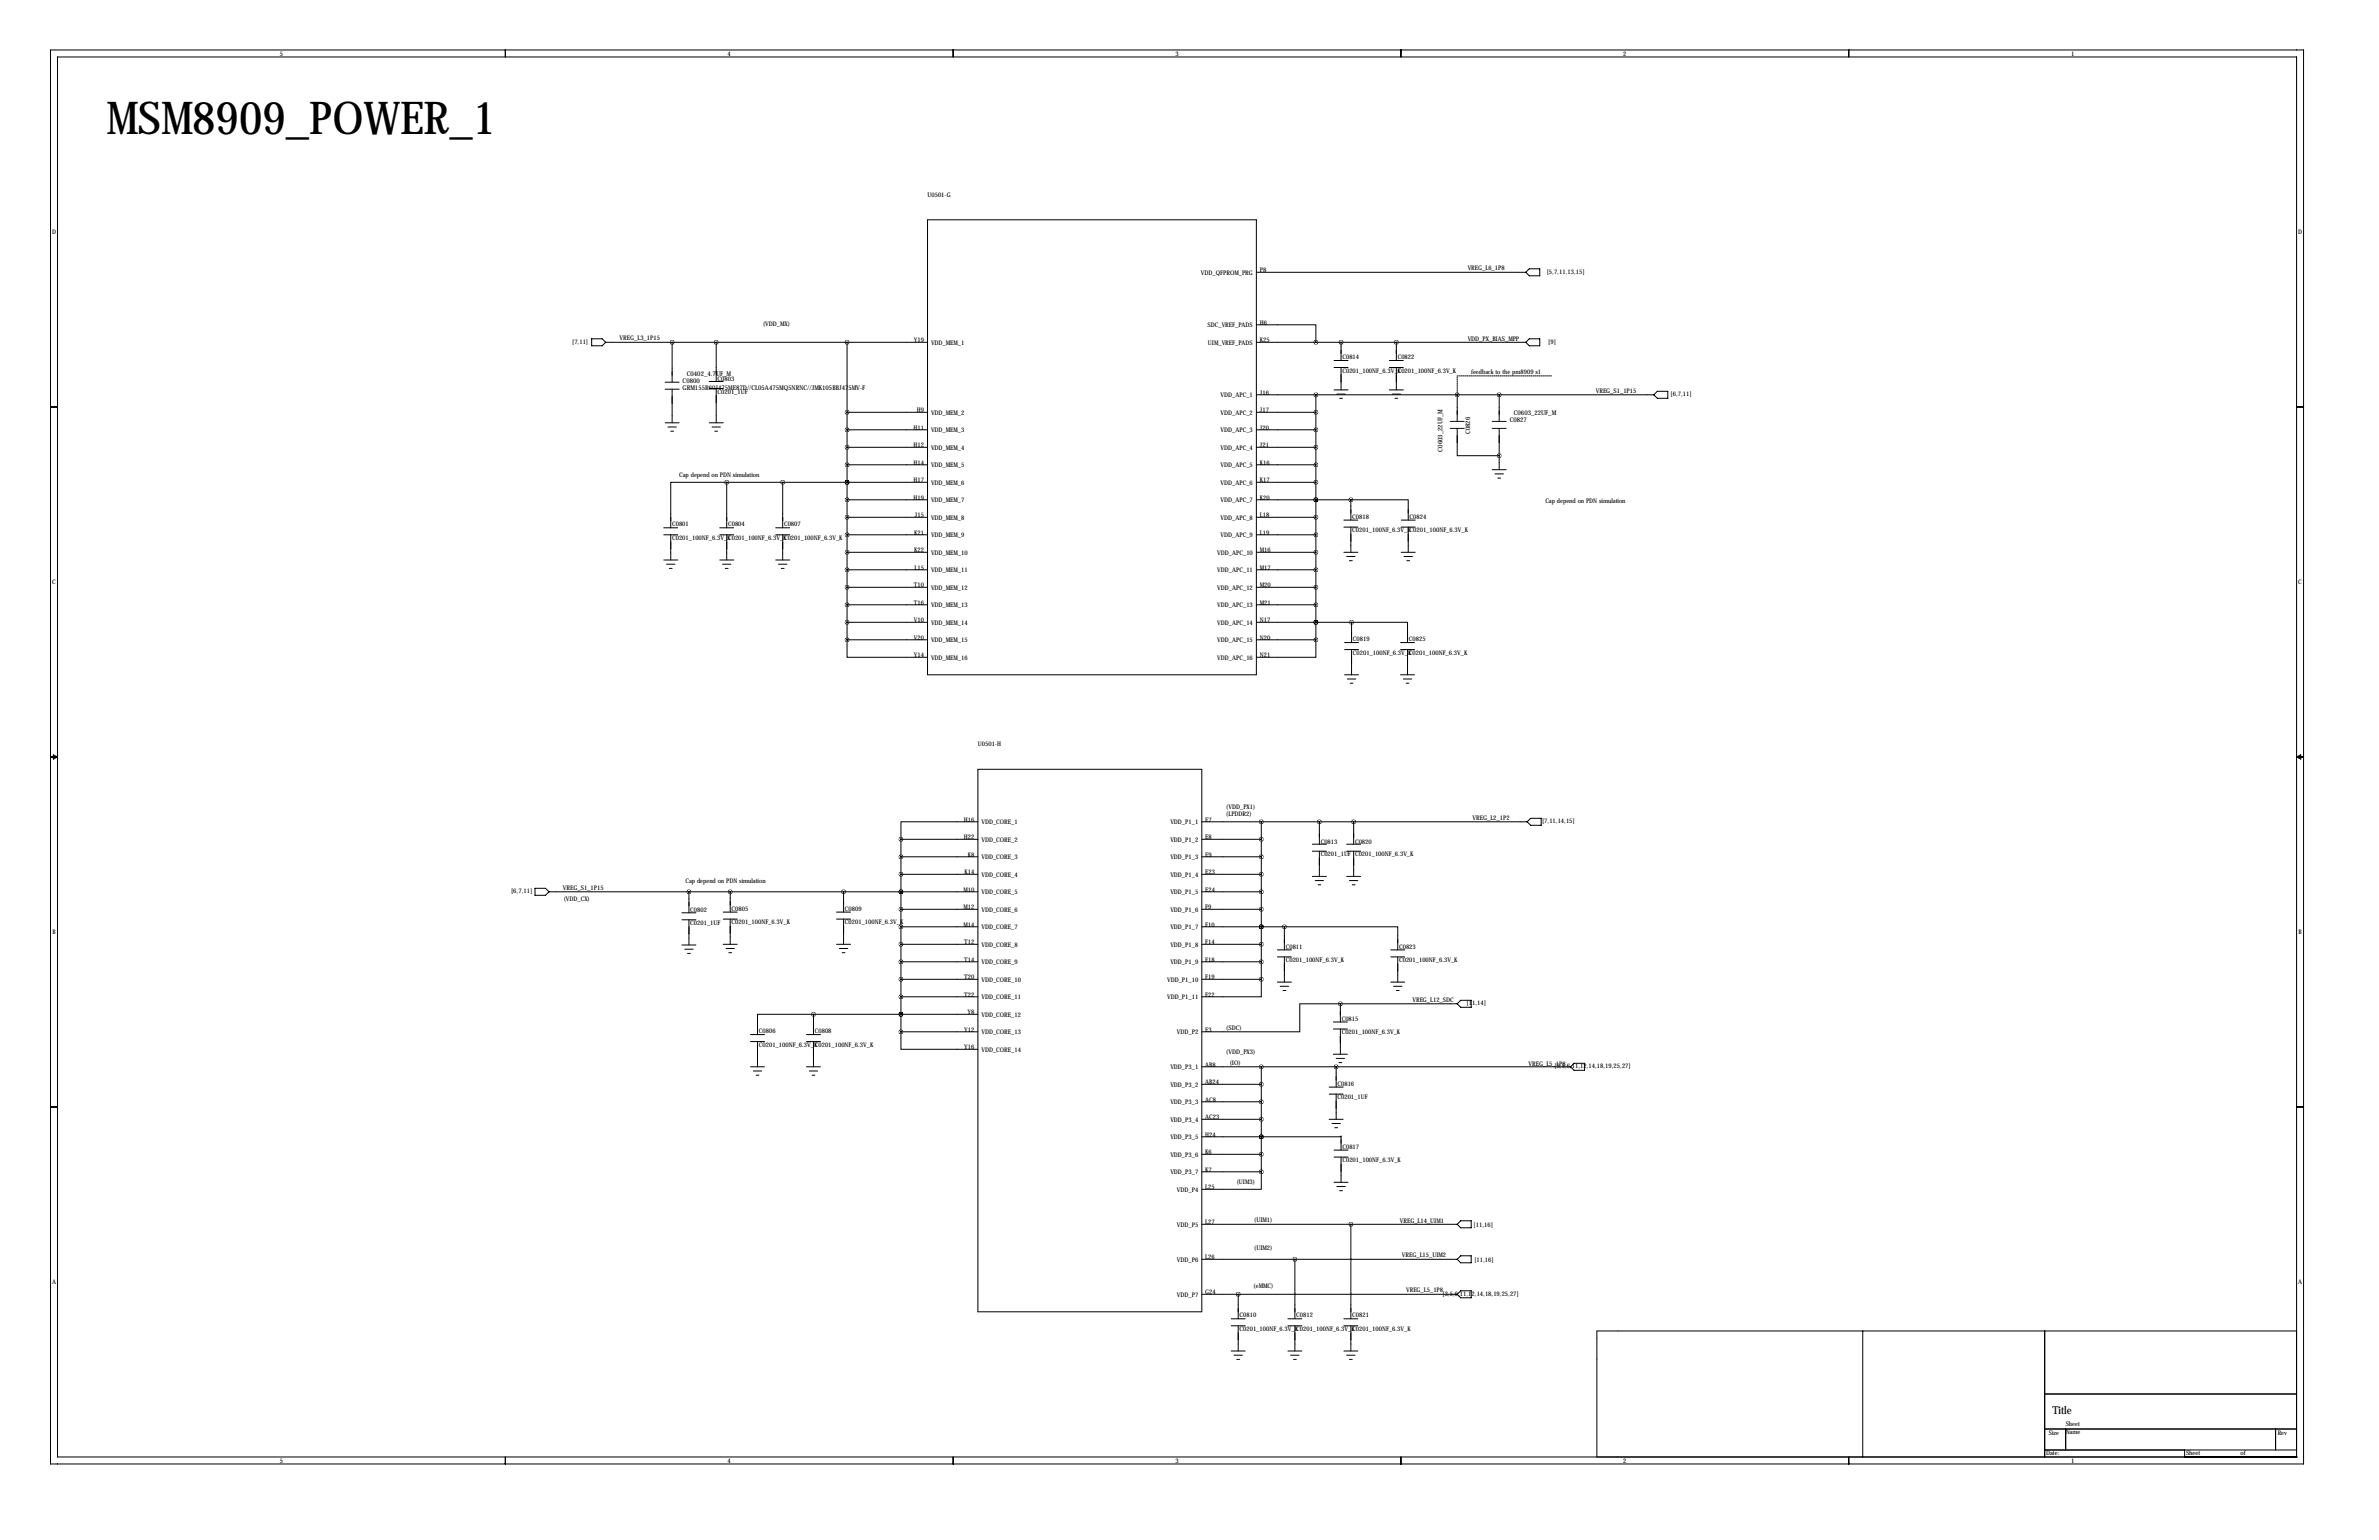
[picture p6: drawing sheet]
<svg xmlns="http://www.w3.org/2000/svg" width="864mm" height="559mm" viewBox="0 0 864 559" stroke-linecap="round" stroke-linejoin="round" font-family="sans-serif">
<defs><g id="words">
<text font-size="16.5" x="38.7" y="48.7">MSM8909_POWER_1</text>
<text font-size="4" x="745" y="512.9">Title</text>
<g font-size="2.4">
<text x="249.3" y="136.3">C0402_4.7UF_M</text>
<text x="247.8" y="138.9">C0800</text>
<text x="247.8" y="141.4">GRM155R60J475ME87D//CL05A475MQ5NRNC//JMK105BBJ475MV-F</text>
<text x="548" y="153.2">C0827</text>
<text x="549.6" y="150.5">C0603_22UF_M</text>
<text x="533.7" y="157.5" transform="rotate(-90 533.7 157.5)">C0826</text>
<text x="523.6" y="163.8" transform="rotate(-90 523.6 163.8)">C0603_22UF_M</text>
</g>
<g font-size="2.3">
<text x="101.6" y="20.2">5</text>
<text x="264.1" y="20.2">4</text>
<text x="426.7" y="20.2">3</text>
<text x="589.2" y="20.2">2</text>
<text x="751.8" y="20.2">1</text>
<text x="336.7" y="71.4">U0501-G</text>
<text x="18.9" y="85">D</text>
<text x="834.2" y="85">D</text>
<text x="436" y="99.6">VDD_QFPROM_PRG</text>
<text x="457.4" y="98.8">P8</text>
<text x="532.8" y="98">VREG_L6_1P8</text>
<text x="561.5" y="99.4">[5,7,11,13,15]</text>
<text x="277" y="118.4">(VDD_MX)</text>
<text x="438.3" y="118.7">SDC_VREF_PADS</text>
<text x="457.4" y="117.9">H6</text>
<text x="207.7" y="124.8">[7,11]</text>
<text x="224.9" y="123.4">VREG_L3_1P15</text>
<text x="331.7" y="124.2">Y19</text>
<text x="338" y="125">VDD_MEM_1</text>
<text x="438.5" y="125">UIM_VREF_PADS</text>
<text x="457.4" y="124.2">K25</text>
<text x="532.8" y="123.7">VDD_PX_BIAS_MPP</text>
<text x="562" y="124.8">[9]</text>
<text x="487.3" y="130.3">C0814</text>
<text x="507.4" y="130.3">C0822</text>
<text x="487.3" y="135.2">C0201_100NF_6.3V_K</text>
<text x="507.4" y="135.2">C0201_100NF_6.3V_K</text>
<text x="534.1" y="135.6">feedback to the pm8909 s1</text>
<text x="260.5" y="138.2">C0803</text>
<text x="260.5" y="142.8">C0201_1UF</text>
<text x="457.4" y="143.3">J16</text>
<text x="579.3" y="142.5">VREG_S1_1P15</text>
<text x="606.4" y="143.9">[6,7,11]</text>
<text x="332.8" y="149.6">H9</text>
<text x="443.1" y="144.1">VDD_APC_1</text>
<text x="457.4" y="149.6">J17</text>
<text x="331.6" y="156">H11</text>
<text x="338" y="150.4">VDD_MEM_2</text>
<text x="443.1" y="150.4">VDD_APC_2</text>
<text x="457.4" y="156">J20</text>
<text x="338" y="156.8">VDD_MEM_3</text>
<text x="443.1" y="156.8">VDD_APC_3</text>
<text x="331.6" y="162.3">H12</text>
<text x="338" y="163.1">VDD_MEM_4</text>
<text x="443.1" y="163.1">VDD_APC_4</text>
<text x="457.4" y="162.3">J21</text>
<text x="246.5" y="173">Cap depend on PDN simulation</text>
<text x="331.6" y="168.7">H14</text>
<text x="338" y="169.5">VDD_MEM_5</text>
<text x="443.1" y="169.5">VDD_APC_5</text>
<text x="457.4" y="168.7">K16</text>
<text x="331.6" y="175">H17</text>
<text x="338" y="175.8">VDD_MEM_6</text>
<text x="443.1" y="175.8">VDD_APC_6</text>
<text x="457.4" y="175">K17</text>
<text x="331.6" y="181.4">H19</text>
<text x="338" y="182.2">VDD_MEM_7</text>
<text x="443.1" y="182.2">VDD_APC_7</text>
<text x="457.4" y="181.4">K20</text>
<text x="561" y="182.4">Cap depend on PDN simulation</text>
<text x="244" y="191">C0801</text>
<text x="264.3" y="191">C0804</text>
<text x="284.6" y="191">C0807</text>
<text x="332.1" y="187.7">J15</text>
<text x="338" y="188.5">VDD_MEM_8</text>
<text x="443.1" y="188.5">VDD_APC_8</text>
<text x="457.4" y="187.7">L18</text>
<text x="490.9" y="188.2">C0818</text>
<text x="511.7" y="188.2">C0824</text>
<text x="244" y="195.9">C0201_100NF_6.3V_K</text>
<text x="264.3" y="195.9">C0201_100NF_6.3V_K</text>
<text x="284.6" y="195.9">C0201_100NF_6.3V_K</text>
<text x="331.9" y="194.1">K21</text>
<text x="338" y="194.9">VDD_MEM_9</text>
<text x="443.1" y="194.9">VDD_APC_9</text>
<text x="457.4" y="194.1">L19</text>
<text x="490.9" y="193.1">C0201_100NF_6.3V_KC0201_100NF_6.3V_K</text>
<text x="331.9" y="200.4">K22</text>
<text x="338" y="201.2">VDD_MEM_10</text>
<text x="441.9" y="201.2">VDD_APC_10</text>
<text x="457.4" y="200.4">M16</text>
<text x="332" y="206.8">L15</text>
<text x="338" y="207.6">VDD_MEM_11</text>
<text x="441.9" y="207.6">VDD_APC_11</text>
<text x="457.4" y="206.8">M17</text>
<text x="18.9" y="212">C</text>
<text x="331.7" y="213.1">T10</text>
<text x="338" y="213.9">VDD_MEM_12</text>
<text x="441.9" y="213.9">VDD_APC_12</text>
<text x="457.4" y="213.1">M20</text>
<text x="834.3" y="212">C</text>
<text x="331.7" y="219.5">T16</text>
<text x="338" y="220.3">VDD_MEM_13</text>
<text x="441.9" y="220.3">VDD_APC_13</text>
<text x="457.4" y="219.5">M21</text>
<text x="331.7" y="225.8">V10</text>
<text x="338" y="226.6">VDD_MEM_14</text>
<text x="441.9" y="226.6">VDD_APC_14</text>
<text x="457.4" y="225.8">N17</text>
<text x="331.7" y="232.2">V20</text>
<text x="338" y="233">VDD_MEM_15</text>
<text x="441.9" y="233">VDD_APC_15</text>
<text x="457.4" y="232.2">N20</text>
<text x="491.1" y="232.7">C0819</text>
<text x="511.5" y="232.7">C0825</text>
<text x="331.7" y="238.5">Y14</text>
<text x="338" y="239.3">VDD_MEM_16</text>
<text x="441.9" y="239.3">VDD_APC_16</text>
<text x="457.4" y="238.5">N21</text>
<text x="491.1" y="237.6">C0201_100NF_6.3V_K</text>
<text x="511.5" y="237.6">C0201_100NF_6.3V_K</text>
<text x="355" y="270.8">U0501-H</text>
<text x="445.2" y="293.6">(VDD_PX1)</text>
<text x="349.9" y="298.2">H16</text>
<text x="356.3" y="299">VDD_CORE_1</text>
<text x="424.9" y="299">VDD_P1_1</text>
<text x="437.5" y="298.2">E7</text>
<text x="445.2" y="296.2">(LPDDR2)</text>
<text x="534.6" y="297.4">VREG_L2_1P2</text>
<text x="559.8" y="298.8">[7,11,14,15]</text>
<text x="349.9" y="304.5">H22</text>
<text x="356.3" y="305.4">VDD_CORE_2</text>
<text x="424.9" y="305.4">VDD_P1_2</text>
<text x="437.5" y="304.5">E8</text>
<text x="351.3" y="310.9">K8</text>
<text x="356.3" y="311.7">VDD_CORE_3</text>
<text x="424.9" y="311.7">VDD_P1_3</text>
<text x="437.5" y="310.9">E9</text>
<text x="479.5" y="306.1">C0813</text>
<text x="479.5" y="310.7">C0201_1UF</text>
<text x="491.9" y="306.1">C0820</text>
<text x="491.9" y="310.7">C0201_100NF_6.3V_K</text>
<text x="350.2" y="317.2">K14</text>
<text x="437.5" y="317.2">E23</text>
<text x="204.4" y="322.8">VREG_S1_1P15</text>
<text x="248.8" y="320.3">Cap depend on PDN simulation</text>
<text x="349.8" y="323.6">M10</text>
<text x="356.3" y="318.1">VDD_CORE_4</text>
<text x="424.9" y="318.1">VDD_P1_4</text>
<text x="437.5" y="323.6">E24</text>
<text x="185.5" y="324.2">[6,7,11]</text>
<text x="204.6" y="326.9">(VDD_CX)</text>
<text x="349.8" y="329.9">M12</text>
<text x="356.3" y="324.4">VDD_CORE_5</text>
<text x="424.9" y="324.4">VDD_P1_5</text>
<text x="437.5" y="329.9">F9</text>
<text x="250.6" y="331">C0802</text>
<text x="250.6" y="335.6">C0201_1UF</text>
<text x="265.6" y="330.5">C0805</text>
<text x="265.6" y="335.4">C0201_100NF_6.3V_K</text>
<text x="306.7" y="330.5">C0809</text>
<text x="306.7" y="335.4">C0201_100NF_6.3V_K</text>
<text x="356.3" y="330.8">VDD_CORE_6</text>
<text x="424.9" y="330.8">VDD_P1_6</text>
<text x="19" y="339">B</text>
<text x="349.8" y="336.3">M14</text>
<text x="356.3" y="337.1">VDD_CORE_7</text>
<text x="424.9" y="337.1">VDD_P1_7</text>
<text x="437.5" y="336.3">F10</text>
<text x="834.4" y="339">B</text>
<text x="350" y="342.6">T12</text>
<text x="356.3" y="343.5">VDD_CORE_8</text>
<text x="424.9" y="343.5">VDD_P1_8</text>
<text x="437.5" y="342.6">F14</text>
<text x="466.8" y="344.2">C0811</text>
<text x="507.9" y="344.2">C0823</text>
<text x="350" y="349">T14</text>
<text x="356.3" y="349.8">VDD_CORE_9</text>
<text x="424.9" y="349.8">VDD_P1_9</text>
<text x="437.5" y="349">F18</text>
<text x="466.8" y="349.1">C0201_100NF_6.3V_K</text>
<text x="507.9" y="349.1">C0201_100NF_6.3V_K</text>
<text x="350" y="355.3">T20</text>
<text x="356.3" y="356.2">VDD_CORE_10</text>
<text x="423.7" y="356.2">VDD_P1_10</text>
<text x="437.5" y="355.3">F19</text>
<text x="350" y="361.7">T22</text>
<text x="356.3" y="362.5">VDD_CORE_11</text>
<text x="423.7" y="362.5">VDD_P1_11</text>
<text x="437.5" y="361.7">F22</text>
<text x="512.7" y="363.7">VREG_L12_SDC</text>
<text x="532.4" y="364.6">[11,14]</text>
<text x="351.2" y="368">Y8</text>
<text x="356.3" y="368.9">VDD_CORE_12</text>
<text x="487.1" y="370.3">C0815</text>
<text x="275.5" y="374.9">C0806</text>
<text x="295.8" y="374.9">C0808</text>
<text x="350" y="374.4">Y12</text>
<text x="356.3" y="375.2">VDD_CORE_13</text>
<text x="427.2" y="375.2">VDD_P2</text>
<text x="437.5" y="374.4">E3</text>
<text x="445.2" y="373.6">(SDC)</text>
<text x="487.1" y="375.2">C0201_100NF_6.3V_K</text>
<text x="275.5" y="379.8">C0201_100NF_6.3V_K</text>
<text x="295.8" y="379.8">C0201_100NF_6.3V_K</text>
<text x="350" y="380.7">Y16</text>
<text x="356.3" y="381.6">VDD_CORE_14</text>
<text x="445.2" y="382.5">(VDD_PX3)</text>
<text x="424.9" y="387.9">VDD_P3_1</text>
<text x="437.5" y="387.1">AB8</text>
<text x="446.4" y="386.3">(IO)</text>
<text x="554.9" y="386.8">VREG_L5_1P8</text>
<text x="564.3" y="387.7">[3,5,6,11,12,14,18,19,25,27]</text>
<text x="424.9" y="394.3">VDD_P3_2</text>
<text x="437.5" y="393.4">AB24</text>
<text x="485.5" y="394.2">C0816</text>
<text x="424.9" y="400.6">VDD_P3_3</text>
<text x="437.5" y="399.8">AC8</text>
<text x="485.5" y="398.9">C0201_1UF</text>
<text x="424.9" y="407">VDD_P3_4</text>
<text x="437.5" y="406.1">AC23</text>
<text x="424.9" y="413.3">VDD_P3_5</text>
<text x="437.5" y="412.5">H24</text>
<text x="424.9" y="419.7">VDD_P3_6</text>
<text x="437.5" y="418.8">K6</text>
<text x="487.3" y="416.8">C0817</text>
<text x="437.5" y="425.2">K7</text>
<text x="487.3" y="421.7">C0201_100NF_6.3V_K</text>
<text x="424.9" y="426">VDD_P3_7</text>
<text x="437.5" y="431.5">L25</text>
<text x="449" y="429.5">(UIM3)</text>
<text x="427.2" y="432.4">VDD_P4</text>
<text x="455.3" y="443.5">(UIM1)</text>
<text x="508.2" y="443.7">VREG_L14_UIM1</text>
<text x="427.2" y="445.1">VDD_P5</text>
<text x="437.5" y="444.2">L27</text>
<text x="534.9" y="445.1">[11,16]</text>
<text x="455.3" y="453.6">(UIM2)</text>
<text x="427.2" y="457.8">VDD_P6</text>
<text x="437.5" y="456.9">L26</text>
<text x="508.9" y="456.2">VREG_L15_UIM2</text>
<text x="535.2" y="457.8">[11,16]</text>
<text x="18.9" y="466">A</text>
<text x="455.1" y="467.4">(eMMC)</text>
<text x="834.2" y="466">A</text>
<text x="427.2" y="470.5">VDD_P7</text>
<text x="437.5" y="469.6">G24</text>
<text x="510.4" y="468.9">VREG_L5_1P8</text>
<text x="523.7" y="470.2">[3,5,6,11,12,14,18,19,25,27]</text>
<text x="450" y="478">C0810</text>
<text x="470.6" y="478">C0812</text>
<text x="490.9" y="478">C0821</text>
<text x="450" y="482.9">C0201_100NF_6.3V_KC0201_100NF_6.3V_K</text>
<text x="490.9" y="482.9">C0201_100NF_6.3V_K</text>
<text x="743.8" y="520.5">Size</text>
<text x="749.9" y="517.4">Sheet</text>
<text x="749.9" y="520.3">Name</text>
<text x="826.8" y="520.8">Rev</text>
<text x="742.7" y="527.9">Date:</text>
<text x="793.5" y="527.9">Sheet</text>
<text x="813.4" y="527.9">of</text>
<text x="101.6" y="530.8">5</text>
<text x="264.1" y="530.8">4</text>
<text x="426.7" y="530.8">3</text>
<text x="589.2" y="530.8">2</text>
<text x="751.8" y="530.8">1</text>
</g>
</g></defs>
<g fill="none" stroke="#000" stroke-width=".36">
<path d="M18.3 18.1h817.9v513.1h-817.9zM183.4 18.1v2.6M346 18.1v2.6M508.6 18.1v2.6M671.1 18.1v2.6M20.9 20.7h812.8v508h-812.8zM336.7 79.8h119.4v165.1h-119.4zM456.1 98.8h97.8M555.1 97.5h3.9v2.6h-3.9l-1.2-1.3zM456.1 117.9h21.6v6.3M214.8 122.9h3.8l1.3 1.3-1.3 1.3h-3.8zM219.9 124.2h116.8"/>
<path d="M241.5 138.7h5M244 124.2v14.5M257.5 138.4h5M260 124.2v14.2M307.5 124.2v108M456.1 124.2h97.8M484.3 130.8h5.1M484.3 133.3h5.1M486.8 124.2v6.6M486.8 133.3v8.2M504.3 130.8h5.1M504.3 133.3h5.1"/>
<path d="M506.9 124.2v6.6M506.9 133.3v8.2M553.9 124.2l1.2-1.3h3.9v2.6h-3.9zM18.3 147.7h2.6M241.5 141.2h5M241.5 153.4h5M242.5 154.9h3M243.5 156.5h1M244 141.2v12.2M257.5 141h5M257.5 153.4h5M258.5 154.9h3"/>
<path d="M259.5 156.5h1M260 141v12.4M307.5 156h29.2M307.5 149.6h29.2M456.1 156h21.6M456.1 149.6h21.6M456.1 143.3h144.3M477.7 143.3v88.9M484.3 141.5h5.1M485.3 143h3M486.3 144.5h1M504.3 141.5h5.1"/>
<path d="M505.4 143h3M506.4 144.5h1M526.4 152.9h5.1M526.4 155.4h5.1M529 155.4v10h15.2M529 143.3v9.6M541.7 152.9h5.1M541.7 155.4h5.1M544.2 143.3v9.6M544.2 155.4v15M601.6 142h3.8v2.5h-3.8l-1.2-1.2zM833.7 147.7h2.5"/>
<path d="M263.8 175h-20.3v16.5M263.8 175h72.9M263.8 175v16.5M284.1 175v16.5M307.5 175h.1M307.5 168.7h29.2M307.5 162.3h29.2M456.1 175h21.6M456.1 168.7h21.6M456.1 162.3h21.6M541.7 170.4h5.1M542.7 172h3"/>
<path d="M543.7 173.5h1M240.9 194.1h5.1M240.9 191.5h5.1M243.5 194.1v9.1M261.3 194.1h5M261.3 191.5h5M263.8 194.1v9.1M281.6 194.1h5.1M281.6 191.5h5.1M284.1 194.1v9.1M307.5 187.7h29.2M307.5 181.4h29.2"/>
<path d="M307.5 194.1h29.2M456.1 187.7h21.6M456.1 181.4h34.3M456.1 194.1h21.6M477.7 181.4h.1M487.8 188.7h5.1M487.8 191.3h5.1M490.4 181.4h20.8v7.3M490.4 181.4v7.3M490.4 191.3v9.1M508.7 188.7h5M508.7 191.3h5"/>
<path d="M511.2 191.3v9.1M240.9 203.2h5.1M242 204.7h3M243 206.2h1M261.3 203.2h5M262.3 204.7h3M263.3 206.2h1M281.6 203.2h5.1M282.6 204.7h3M283.6 206.2h1M307.5 200.4h29.2M307.5 219.5h29.2"/>
<path d="M307.5 213.1h29.2M307.5 206.8h29.2M456.1 200.4h21.6M456.1 219.5h21.6M456.1 213.1h21.6M456.1 206.8h21.6M487.8 200.4h5.1M488.8 201.9h3.1M489.9 203.5h1M508.7 200.4h5M509.7 201.9h3M510.7 203.5h1"/>
<path d="M307.5 232.2v6.3h29.2M307.5 232.2h29.2M307.5 225.8h29.2M456.1 232.2h21.6M456.1 225.8h34.5M477.7 225.8h.1M477.7 232.2v6.3h-21.6M488.1 233.2h5.1M488.1 235.7h5.1M490.6 225.8h20.3v7.4M490.6 225.8v7.4M490.6 235.7v9.2"/>
<path d="M508.4 233.2h5.1M508.4 235.7h5.1M510.9 235.7v9.2M488.1 244.9h5.1M489.1 246.4h3.1M490.1 247.9h1M508.4 244.9h5.1M509.4 246.4h3.1M510.4 247.9h1.1M18.3 274.7h2.6M19.4 273.9l1.5 .8-1.5 .7zM355 279.1h81.3v196.9h-81.3z"/>
<path d="M833.7 274.7h2.5M833.7 274.7l1.5-.8v1.5zM355 298.2h-27.9v6.3M436.3 298.2h118.1M457.9 298.2v57.1M478.9 298.2v8.1M491.4 298.2v8.1M555.7 296.9h3.8v2.6h-3.8l-1.3-1.3zM327.1 304.5h27.9M327.1 310.9h27.9M327.1 317.2h27.9M327.1 304.5v69.9"/>
<path d="M436.3 304.5h21.6M436.3 310.9h21.6M436.3 317.2h21.6M476.4 306.3h5.1M476.4 308.9h5.1M476.4 318h5.1M477.4 319.5h3.1M478.9 308.9v9.1M488.8 306.3h5.1M488.8 308.9h5.1M488.8 318h5.1M489.9 319.5h3"/>
<path d="M491.4 308.9v9.1M194.2 322.3h3.8l1.3 1.3-1.3 1.3h-3.8zM199.3 323.6h155.7M247.5 331.2h5.1M247.5 333.8h5.1M250.1 323.6v7.6M250.1 333.8v9.1M262.5 331h5.1M262.5 333.5h5.1M265.1 323.6v7.4M265.1 333.5v9.1M303.7 331h5.1"/>
<path d="M303.7 333.5h5.1M306.2 323.6v7.4M306.2 333.5v9.1M327.1 323.6h.1M327.1 329.9h27.9M327.1 336.3h27.9M436.3 323.6h21.6M436.3 329.9h21.6M436.3 336.3h29.9M457.9 336.3h.1M466.2 336.3h41.2v8.4M466.2 336.3v8.4"/>
<path d="M478.4 321.1h1.1M490.9 321.1h1M247.5 342.9h5.1M248.6 344.4h3M249.6 345.9h1M262.5 342.6h5.1M263.6 344.2h3M264.6 345.7h1M303.7 342.6h5.1M304.7 344.2h3M305.7 345.7h1M327.1 355.3h27.9"/>
<path d="M327.1 349h27.9M327.1 342.6h27.9M436.3 355.3h21.6M436.3 349h21.6M436.3 342.6h21.6M457.9 355.3v6.4h-21.6M463.7 344.7h5.1M463.7 347.2h5.1M463.7 356.4h5.1M464.7 357.9h3.1M465.7 359.4h1.1M466.2 347.2v9.2"/>
<path d="M504.9 344.7h5M504.9 347.2h5M504.9 356.4h5M505.9 357.9h3M506.9 359.4h1M507.4 347.2v9.2M272.4 375.4h5.1M272.4 378h5.1M275 378v9.1M292.8 375.4h5M292.8 378h5M295.3 368h-20.3v7.4"/>
<path d="M295.3 368h59.7M295.3 368v7.4M295.3 378v9.1M327.1 368h.1M327.1 374.4v6.3h27.9M327.1 374.4h27.9M327.1 361.7h27.9M484 370.8h5.1M484 373.4h5.1M486.6 364.2h-14.8v10.2h-35.5M486.6 364.2v6.6M486.6 373.4v9.1"/>
<path d="M486.6 364.2h42.4M530.3 363h3.8v2.5h-3.8l-1.3-1.3zM272.4 387.1h5.1M273.5 388.6h3M274.5 390.1h1M292.8 387.1h5M293.8 388.6h3M294.8 390.1h1M436.3 399.8h21.6M436.3 393.4h21.6M436.3 387.1h133.8M457.9 387.1v38.1"/>
<path d="M482.5 394.5h5.1M482.5 397h5.1M484 382.5h5.1M485 387.1v7.4M485 397v9.1M485 384h3.1M486.1 385.6h1M571.4 385.8h3.8v2.6h-3.8l-1.3-1.3zM18.3 401.7h2.6M436.3 418.8h21.6M436.3 412.5h21.6M436.3 406.1h21.6"/>
<path d="M457.9 412.5h.1M457.9 412.5h28.9v-.3v5.1M482.5 406.1h5.1M483.5 407.7h3.1M484.3 417.3h5.1M484.3 419.9h5.1M484.5 409.2h1M486.8 419.9v9.1M833.7 401.7h2.5M436.3 425.2h21.6M457.9 425.2v6.3h-21.6M484.3 429h5.1"/>
<path d="M485.3 430.5h3M486.3 432.1h1M436.3 456.9h92.7M436.3 444.2h92.7M470.1 456.9v21.6M490.4 444.2v34.3M530.3 443h3.8v2.5h-3.8l-1.3-1.3zM530.3 455.7h3.8v2.5h-3.8l-1.3-1.3zM436.3 469.6h92.7M446.9 478.5h5.1M449.5 469.6v8.9M467.5 478.5h5.1"/>
<path d="M487.8 478.5h5.1M530.3 468.4h3.8v2.5h-3.8l-1.3-1.3zM446.9 481.1h5.1M446.9 490.2h5.1M448 491.7h3M449 493.3h1M449.5 481.1v9.1M467.5 481.1h5.1M467.5 490.2h5.1M468.5 491.7h3.1M469.5 493.3h1.1M470.1 481.1v9.1"/>
<path d="M487.8 481.1h5.1M487.8 490.2h5.1M488.8 491.7h3.1M489.9 493.3h1M490.4 481.1v9.1M676.2 483v45.7M742.2 483v45.7M833.7 483h-254v45.7M742.2 505.8h91.5M742.2 518.5h91.5M749.9 518.5v7.6M826.1 518.5v7.6"/>
<path d="M183.4 528.7v2.5M346 528.7v2.5M508.6 528.7v2.5M671.1 528.7v2.5M742.2 526.1h91.5M793 528.7h.1M793 526.1v2.6M833.7 528.7h.1"/>
</g>
<path d="M529 136.4h34.3M529 142.7v-6.3" fill="none" stroke="#000" stroke-width=".36" stroke-dasharray=".4 .4"/>
<path d="M457.8 425.2a.05 .05 0 0 0 .1 0 .05 .05 0 0 0-.1 0zM457.8 418.8a.05 .05 0 0 0 .1 0 .05 .05 0 0 0-.1 0zM457.8 387.1a.05 .05 0 0 0 .1 0 .05 .05 0 0 0-.1 0zM457.8 406.1a.05 .05 0 0 0 .1 0 .05 .05 0 0 0-.1 0zM457.8 399.8a.05 .05 0 0 0 .1 0 .05 .05 0 0 0-.1 0zM457.8 393.4a.05 .05 0 0 0 .1 0 .05 .05 0 0 0-.1 0zM457.8 323.6a.05 .05 0 0 0 .1 0 .05 .05 0 0 0-.1 0zM457.8 304.5a.05 .05 0 0 0 .1 0 .05 .05 0 0 0-.1 0zM457.8 355.3a.05 .05 0 0 0 .1 0 .05 .05 0 0 0-.1 0zM457.8 298.2a.05 .05 0 0 0 .1 0 .05 .05 0 0 0-.1 0zM457.8 329.9a.05 .05 0 0 0 .1 0 .05 .05 0 0 0-.1 0zM457.8 310.9a.05 .05 0 0 0 .1 0 .05 .05 0 0 0-.1 0zM457.8 317.2a.05 .05 0 0 0 .1 0 .05 .05 0 0 0-.1 0zM457.8 336.3a.05 .05 0 0 0 .1 0 .05 .05 0 0 0-.1 0zM457.8 342.6a.05 .05 0 0 0 .1 0 .05 .05 0 0 0-.1 0zM457.8 349a.05 .05 0 0 0 .1 0 .05 .05 0 0 0-.1 0zM307.4 206.8a.05 .05 0 0 0 .1 0 .05 .05 0 0 0-.1 0zM307.4 175a.05 .05 0 0 0 .1 0 .05 .05 0 0 0-.1 0zM307.4 156a.05 .05 0 0 0 .1 0 .05 .05 0 0 0-.1 0zM307.4 149.6a.05 .05 0 0 0 .1 0 .05 .05 0 0 0-.1 0zM307.4 213.1a.05 .05 0 0 0 .1 0 .05 .05 0 0 0-.1 0zM307.4 232.2a.05 .05 0 0 0 .1 0 .05 .05 0 0 0-.1 0zM307.4 219.5a.05 .05 0 0 0 .1 0 .05 .05 0 0 0-.1 0zM307.4 225.8a.05 .05 0 0 0 .1 0 .05 .05 0 0 0-.1 0zM307.4 181.4a.05 .05 0 0 0 .1 0 .05 .05 0 0 0-.1 0zM307.4 187.7a.05 .05 0 0 0 .1 0 .05 .05 0 0 0-.1 0zM307.4 194.1a.05 .05 0 0 0 .1 0 .05 .05 0 0 0-.1 0zM307.4 200.4a.05 .05 0 0 0 .1 0 .05 .05 0 0 0-.1 0zM307.4 168.7a.05 .05 0 0 0 .1 0 .05 .05 0 0 0-.1 0zM307.4 162.3a.05 .05 0 0 0 .1 0 .05 .05 0 0 0-.1 0zM307.4 124.2a.05 .05 0 0 0 .1 0 .05 .05 0 0 0-.1 0zM243.9 124.2a.05 .05 0 0 0 .1 0 .05 .05 0 0 0-.1 0zM477.6 124.2a.05 .05 0 0 0 .1 0 .05 .05 0 0 0-.1 0zM477.6 175a.05 .05 0 0 0 .1 0 .05 .05 0 0 0-.1 0zM477.6 194.1a.05 .05 0 0 0 .1 0 .05 .05 0 0 0-.1 0zM477.6 200.4a.06 .06 0 0 0 .1 0 .06 .06 0 0 0-.1 0zM477.6 206.8a.06 .06 0 0 0 .1 0 .06 .06 0 0 0-.1 0zM477.6 225.8a.06 .06 0 0 0 .1 0 .06 .06 0 0 0-.1 0zM477.6 232.2a.06 .06 0 0 0 .1 0 .06 .06 0 0 0-.1 0zM477.6 168.7a.05 .05 0 0 0 .1 0 .05 .05 0 0 0-.1 0zM477.6 162.3a.05 .05 0 0 0 .1 0 .05 .05 0 0 0-.1 0zM477.6 149.6a.05 .05 0 0 0 .1 0 .05 .05 0 0 0-.1 0zM477.6 156a.05 .05 0 0 0 .1 0 .05 .05 0 0 0-.1 0zM477.6 187.7a.05 .05 0 0 0 .1 0 .05 .05 0 0 0-.1 0zM477.6 213.1a.06 .06 0 0 0 .1 0 .06 .06 0 0 0-.1 0zM477.6 219.5a.06 .06 0 0 0 .1 0 .06 .06 0 0 0-.1 0zM327 355.3a.05 .05 0 0 0 .1 0 .05 .05 0 0 0-.1 0zM327 361.7a.05 .05 0 0 0 .1 0 .05 .05 0 0 0-.1 0zM327 368a.05 .05 0 0 0 .1 0 .05 .05 0 0 0-.1 0zM327 374.4a.05 .05 0 0 0 .1 0 .05 .05 0 0 0-.1 0zM327 349a.05 .05 0 0 0 .1 0 .05 .05 0 0 0-.1 0zM327 342.6a.05 .05 0 0 0 .1 0 .05 .05 0 0 0-.1 0zM327 336.3a.05 .05 0 0 0 .1 0 .05 .05 0 0 0-.1 0zM327 323.6a.05 .05 0 0 0 .1 0 .05 .05 0 0 0-.1 0zM327 329.9a.05 .05 0 0 0 .1 0 .05 .05 0 0 0-.1 0zM327 304.5a.05 .05 0 0 0 .1 0 .05 .05 0 0 0-.1 0zM327 310.9a.05 .05 0 0 0 .1 0 .05 .05 0 0 0-.1 0zM327 317.2a.05 .05 0 0 0 .1 0 .05 .05 0 0 0-.1 0zM457.8 412.5a.05 .05 0 0 0 .1 0 .05 .05 0 0 0-.1 0zM477.6 181.4a.05 .05 0 0 0 .1 0 .05 .05 0 0 0-.1 0zM259.9 124.2a.05 .05 0 0 0 .1 0 .05 .05 0 0 0-.1 0zM307.4 175a.05 .05 0 0 0 .1 0 .05 .05 0 0 0-.1 0zM263.7 175a.1 .1 0 0 0 .2 0 .1 .1 0 0 0-.2 0zM284.1 175a.05 .05 0 0 0 .1 0 .05 .05 0 0 0-.1 0zM486.8 124.2a.05 .05 0 0 0 .1 0 .05 .05 0 0 0-.1 0zM506.8 124.2a.05 .05 0 0 0 .1 0 .05 .05 0 0 0-.1 0zM544.2 165.4a.06 .06 0 0 0 .1 0 .06 .06 0 0 0-.1 0zM544.2 143.3a.06 .06 0 0 0 .1 0 .06 .06 0 0 0-.1 0zM477.6 143.3a.05 .05 0 0 0 .1 0 .05 .05 0 0 0-.1 0zM528.9 143.3a.05 .05 0 0 0 .1 0 .05 .05 0 0 0-.1 0zM477.6 225.8a.06 .06 0 0 0 .1 0 .06 .06 0 0 0-.1 0zM490.6 225.8a.05 .05 0 0 0 .1 0 .05 .05 0 0 0-.1 0zM477.6 181.4a.05 .05 0 0 0 .1 0 .05 .05 0 0 0-.1 0zM490.3 181.4a.05 .05 0 0 0 .1 0 .05 .05 0 0 0-.1 0zM295.2 368a.1 .1 0 0 0 .2 0 .1 .1 0 0 0-.2 0zM327 368a.05 .05 0 0 0 .1 0 .05 .05 0 0 0-.1 0zM306.2 323.6a.05 .05 0 0 0 .1 0 .05 .05 0 0 0-.1 0zM265 323.6a.05 .05 0 0 0 .1 0 .05 .05 0 0 0-.1 0zM250 323.6a.05 .05 0 0 0 .1 0 .05 .05 0 0 0-.1 0zM457.8 336.3a.05 .05 0 0 0 .1 0 .05 .05 0 0 0-.1 0zM466.2 336.3a.05 .05 0 0 0 .1 0 .05 .05 0 0 0-.1 0zM478.9 298.2a.05 .05 0 0 0 .1 0 .05 .05 0 0 0-.1 0zM491.3 298.2a.05 .05 0 0 0 .1 0 .05 .05 0 0 0-.1 0zM486.5 364.2a.05 .05 0 0 0 .1 0 .05 .05 0 0 0-.1 0zM485 387.1a.05 .05 0 0 0 .1 0 .05 .05 0 0 0-.1 0zM457.8 412.5a.05 .05 0 0 0 .1 0 .05 .05 0 0 0-.1 0zM449.4 469.6a.05 .05 0 0 0 .1 0 .05 .05 0 0 0-.1 0zM470 456.9a.06 .06 0 0 0 .1 0 .06 .06 0 0 0-.1 0zM490.3 444.2a.06 .06 0 0 0 .1 0 .06 .06 0 0 0-.1 0zM327 323.6a.05 .05 0 0 0 .1 0 .05 .05 0 0 0-.1 0z" fill="#000" stroke="#000" stroke-width="1.5"/>
<use href="#words"/>
</svg>
